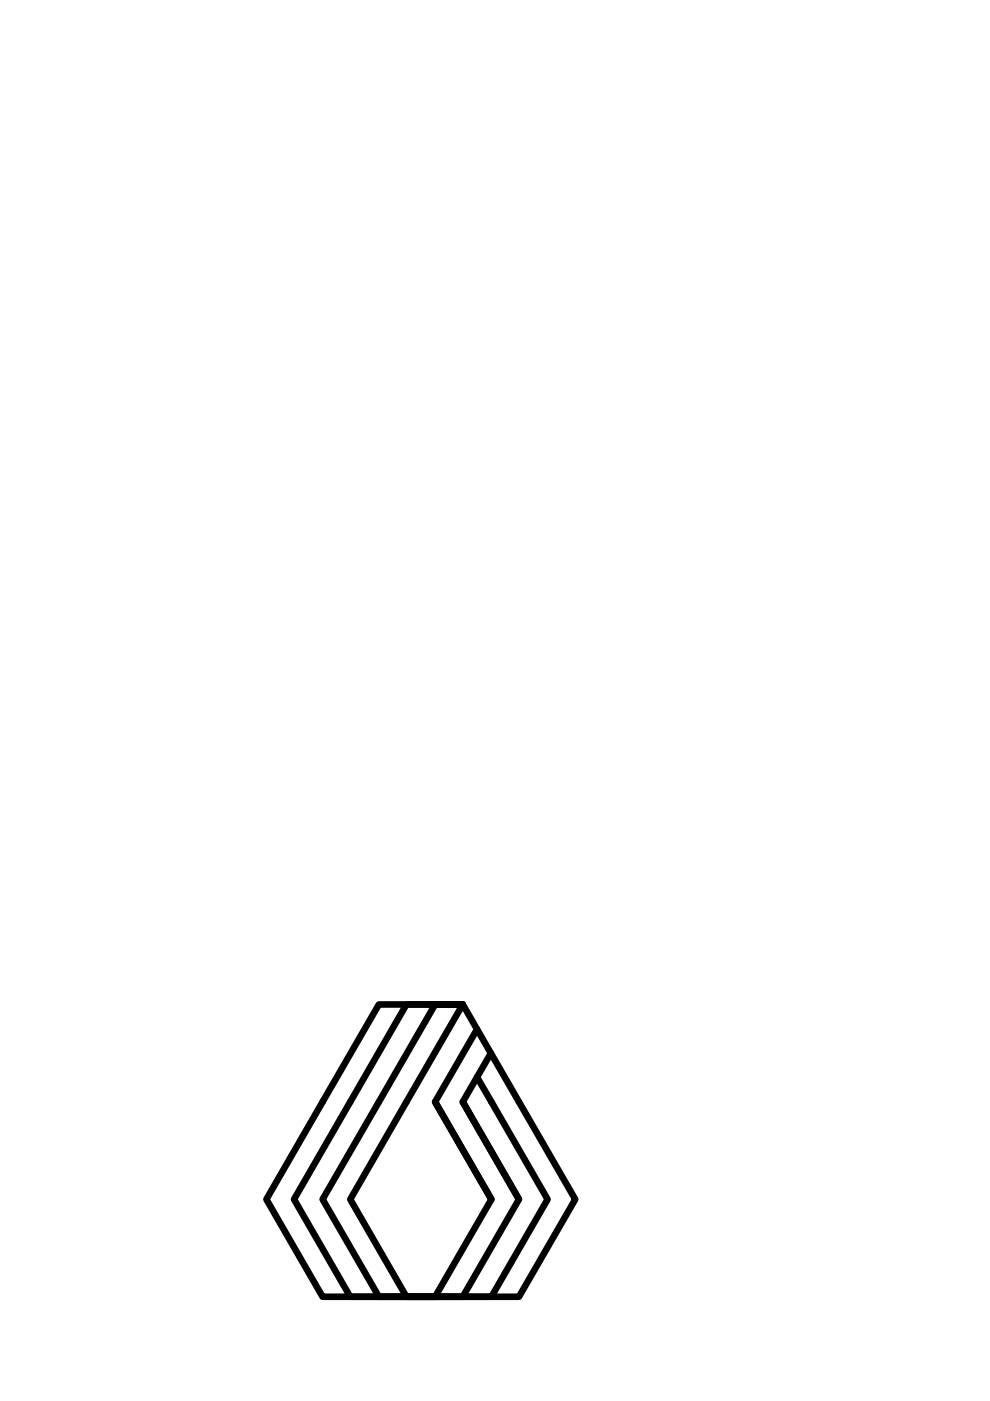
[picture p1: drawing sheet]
<svg xmlns="http://www.w3.org/2000/svg" width="210mm" height="297mm" viewBox="0 0 210 297" stroke-linecap="round" stroke-linejoin="round" font-family="sans-serif">
<!-- layer: 0 -->
<path d="M98.1 213l-23.8 41.3 11.9 20.6h23.8l12-20.6-23.9-41.3h-17.8l-23.8 41.3 11.9 20.6h23.9l11.9-20.6-11.9-20.7M101.1 218.2l-8.8 15.4 11.9 20.7M101.1 228.4l15 25.9-11.9 20.6h-23.9l-11.9-20.6 23.9-41.3h5.8h-11.9l-23.9 41.3 12 20.6h23.8l11.9-20.6-11.9-20.7M104.1 223.3l-6 10.3 11.9 20.7" fill="none" stroke="#000" stroke-width="1.4"/>
</svg>
